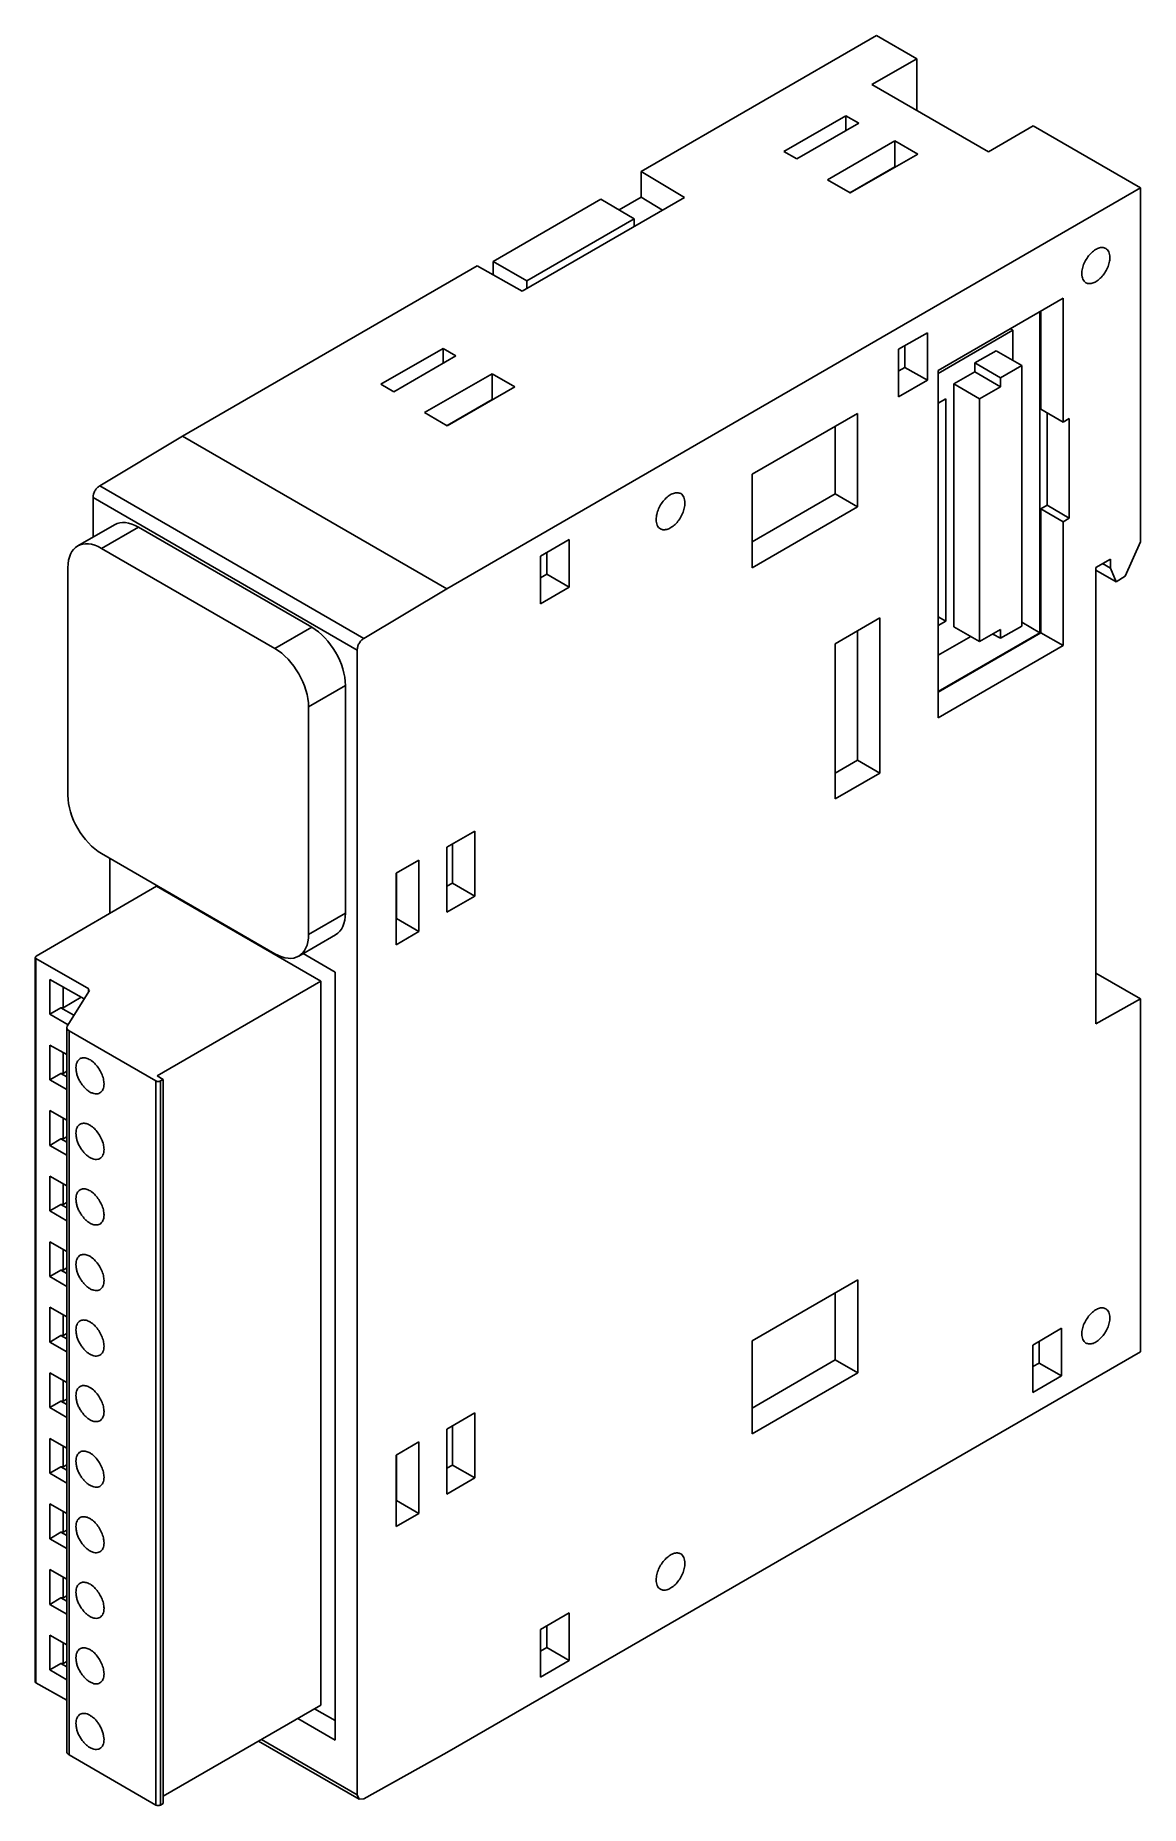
# Model space of a CAD drawing. Header units: millimetres. Extents: x 12 to 82, y 10 to 122.
import ezdxf

# ---------------------------------------------------------------- set-up
doc = ezdxf.new("R2010")
doc.units = ezdxf.units.MM
doc.header["$LTSCALE"] = 8.591504
doc.layers.get('0').update_dxf_attribs({"linetype": 'CONTINUOUS'})

msp = doc.modelspace()

# ---------------------------------------------------------------- linework, layer by layer
at = {"color": 7, "linetype": 'CONTINUOUS'}
for p, q in [((50.68, 113.36), (65.55, 121.95)), ((68.09, 120.48), (65.55, 121.95)), ((65.26, 118.85), (68.09, 120.48)), ((68.09, 120.48), (68.09, 117.21)), ((65.26, 118.85), (72.62, 114.6)), ((59.7, 114.62), (63.61, 116.88)), ((64.43, 116.41), (60.51, 114.15)), ((63.61, 115.93), (63.61, 116.88)), ((63.61, 116.88), (64.43, 116.41)), ((62.45, 112.83), (66.71, 115.29)), ((66.71, 113.66), (66.71, 115.29)), ((66.71, 115.29), (68.15, 114.46)), ((72.62, 114.6), (75.45, 116.24)), ((82.23, 112.32), (75.45, 116.24)), ((60.51, 114.15), (59.7, 114.62)), ((68.15, 114.46), (63.89, 112)), ((50.68, 111.73), (50.68, 113.36)), ((50.68, 113.36), (53.42, 111.72)), ((63.87, 112.02), (66.71, 113.66)), ((66.71, 113.66), (66.74, 113.64)), ((38.39, 87), (82.23, 112.32)), ((63.89, 112), (62.45, 112.83)), ((82.23, 112.32), (82.23, 89.98)), ((41.32, 107.68), (48.12, 111.61)), ((53.42, 111.72), (43.17, 105.8)), ((50.23, 110.37), (48.12, 111.61)), ((49.28, 110.93), (50.68, 111.73)), ((52.03, 110.92), (50.68, 111.73)), ((50.23, 110.37), (43.46, 106.46)), ((50.23, 110.37), (50.23, 109.88)), ((21.71, 96.64), (40.32, 107.39)), ((43.17, 105.8), (40.32, 107.39)), ((41.32, 107.68), (41.32, 106.83)), ((41.32, 107.68), (43.46, 106.46)), ((43.46, 106.46), (43.46, 105.97)), ((69.45, 100.8), (77.34, 105.35)), ((77.34, 105.35), (77.34, 97.53)), ((75.87, 104.51), (75.87, 84.23)), ((75.93, 104.54), (75.93, 98.34)), ((66.93, 102.13), (68.76, 103.18)), ((68.76, 103.18), (68.76, 100.18)), ((69.45, 100.61), (74.17, 103.33)), ((74.17, 103.33), (74.01, 103.43)), ((74.17, 103.33), (74.17, 101.46)), ((34.24, 99.92), (38.16, 102.18)), ((38.16, 101.24), (38.16, 102.18)), ((38.16, 102.18), (38.97, 101.71)), ((66.93, 99.12), (66.93, 102.13)), ((67.34, 102.36), (67.34, 100.99)), ((71.76, 101.27), (73.1, 102.04)), ((74.73, 101.1), (73.1, 102.04)), ((38.97, 101.71), (35.06, 99.45)), ((67.34, 100.99), (66.95, 100.77)), ((67.34, 100.99), (68.76, 100.18)), ((69.45, 78.86), (69.45, 100.8)), ((70.44, 99.95), (71.76, 100.71)), ((71.76, 100.71), (71.76, 101.27)), ((73.39, 100.33), (71.76, 101.27)), ((73.39, 99.77), (71.76, 100.71)), ((73.39, 100.33), (74.73, 101.1)), ((74.17, 101.46), (74.15, 101.44)), ((74.73, 101.1), (74.73, 84.65)), ((35.06, 99.45), (34.24, 99.92)), ((36.99, 98.13), (41.26, 100.59)), ((42.7, 99.76), (38.43, 97.3)), ((41.26, 98.96), (41.26, 100.59)), ((41.26, 100.59), (42.7, 99.76)), ((68.76, 100.18), (66.93, 99.12)), ((70.44, 84.61), (70.44, 99.95)), ((72.06, 99.01), (70.44, 99.95)), ((72.06, 99.01), (73.39, 99.77)), ((73.39, 99.77), (73.39, 100.33)), ((38.42, 97.32), (41.26, 98.96)), ((41.26, 98.96), (41.28, 98.95)), ((69.93, 99.01), (69.45, 98.73)), ((69.93, 84.96), (69.93, 99.01)), ((72.06, 83.67), (72.06, 99.01)), ((38.43, 97.3), (36.99, 98.13)), ((57.69, 94.24), (64.34, 98.08)), ((62.93, 97.27), (62.93, 93.01)), ((64.34, 98.08), (64.34, 92.19)), ((75.93, 98.34), (77.34, 97.53)), ((76.32, 98.12), (76.32, 92.29)), ((77.34, 97.53), (77.73, 97.76)), ((77.73, 97.76), (77.73, 91.47)), ((16.47, 93.51), (21.71, 96.64)), ((38.39, 87), (21.71, 96.64)), ((57.69, 88.34), (57.69, 94.24)), ((16.05, 90.27), (16.05, 92.78)), ((16.05, 92.78), (32.74, 83.14)), ((33.15, 83.87), (16.47, 93.51)), ((62.93, 93.01), (57.69, 89.98)), ((62.93, 93.01), (64.34, 92.19)), ((64.34, 92.19), (57.69, 88.34)), ((76.32, 92.29), (75.93, 92.06)), ((75.93, 92.06), (75.93, 84.23)), ((75.93, 92.06), (77.34, 91.24)), ((76.32, 92.29), (77.73, 91.47)), ((17.41, 91.05), (15.08, 89.71)), ((16.58, 89.56), (18.91, 90.9)), ((18.91, 90.9), (29.87, 84.58)), ((77.73, 91.47), (77.34, 91.24)), ((77.34, 91.24), (77.34, 83.42)), ((27.54, 83.23), (16.58, 89.56)), ((44.31, 89.06), (46.13, 90.11)), ((46.13, 90.11), (46.13, 87.11)), ((81.25, 87.8), (82.23, 89.98)), ((14.46, 88.33), (14.46, 73.96)), ((44.31, 86.06), (44.31, 89.06)), ((44.71, 89.3), (44.71, 87.93)), ((80.33, 88.88), (79.41, 88.35)), ((79.41, 88.35), (79.41, 59.53)), ((80.33, 88.31), (79.83, 88.6)), ((80.33, 88.31), (80.33, 88.88)), ((80.33, 88.31), (80.68, 87.45)), ((44.71, 87.93), (44.31, 87.69)), ((44.71, 87.93), (46.13, 87.11)), ((80.68, 87.45), (79.41, 88.19)), ((81.25, 87.8), (80.68, 87.45)), ((38.39, 87), (33.15, 83.87)), ((46.13, 87.11), (44.31, 86.06)), ((62.93, 83.53), (65.76, 85.17)), ((65.76, 85.17), (65.76, 75.37)), ((69.93, 84.96), (69.45, 85.24)), ((69.45, 84.69), (69.93, 84.96)), ((29.87, 84.58), (27.54, 83.23)), ((64.34, 84.35), (64.34, 76.19)), ((75.87, 84.23), (69.45, 80.52)), ((75.93, 84.23), (69.45, 80.49)), ((71.5, 83.99), (69.45, 82.81)), ((72.06, 83.67), (70.44, 84.61)), ((73.39, 84.43), (72.06, 83.67)), ((73.39, 83.88), (72.9, 84.15)), ((74.73, 84.65), (73.39, 83.88)), ((73.39, 83.88), (73.39, 84.43)), ((74.73, 84.89), (75.87, 84.23)), ((75.93, 84.23), (77.34, 83.42)), ((32.74, 10.85), (32.74, 83.14)), ((62.93, 73.74), (62.93, 83.53)), ((77.34, 83.42), (69.45, 78.86)), ((29.66, 79.55), (31.99, 80.9)), ((31.99, 80.9), (31.99, 66.53)), ((29.66, 65.18), (29.66, 79.55)), ((64.34, 76.19), (62.93, 75.37)), ((64.34, 76.19), (65.76, 75.37)), ((65.76, 75.37), (62.93, 73.74)), ((38.41, 70.7), (40.16, 71.71)), ((40.16, 71.71), (40.16, 67.6)), ((38.41, 66.59), (38.41, 70.7)), ((38.75, 70.89), (38.75, 68.42)), ((16.58, 70.29), (27.54, 63.96)), ((17.11, 69.98), (17.11, 66.52)), ((35.2, 69.05), (36.64, 69.88)), ((36.64, 69.88), (36.64, 65.36)), ((20.05, 68.24), (12.46, 63.8)), ((20.05, 68.24), (30.45, 62.24)), ((35.2, 64.53), (35.2, 69.05)), ((35.22, 69.05), (35.22, 66.18)), ((38.75, 68.42), (38.41, 68.22)), ((38.75, 68.42), (40.16, 67.6)), ((40.16, 67.6), (38.41, 66.59)), ((31.99, 66.53), (29.66, 65.18)), ((35.22, 66.18), (35.2, 66.16)), ((35.22, 66.18), (36.64, 65.36)), ((29.04, 63.81), (31.37, 65.16)), ((36.64, 65.36), (35.2, 64.53)), ((12.4, 63.72), (12.4, 17.99)), ((12.4, 63.72), (12.43, 63.66)), ((29.32, 63.97), (31.34, 62.8)), ((12.43, 17.93), (12.43, 63.66)), ((12.43, 63.66), (15.78, 61.75)), ((31.34, 62.8), (31.34, 14.31)), ((82.23, 61.11), (79.41, 62.74)), ((13.31, 60.14), (13.31, 62.34)), ((15.48, 61.11), (13.31, 62.34)), ((14.16, 60.55), (14.16, 61.85)), ((15.82, 61.65), (14.42, 59.39)), ((15.78, 61.75), (15.76, 61.73)), ((15.76, 61.73), (15.76, 61.71)), ((15.76, 61.71), (15.76, 61.56)), ((15.78, 61.6), (15.78, 61.67)), ((15.82, 61.65), (15.78, 61.67)), ((30.45, 62.24), (20.09, 56.26)), ((30.45, 62.24), (30.45, 16.51)), ((13.31, 60.14), (14.02, 60.55)), ((14.02, 60.55), (14.84, 60.08)), ((14.16, 60.55), (14.02, 60.55)), ((15.29, 61.21), (14.16, 60.55)), ((82.23, 61.11), (79.41, 59.53)), ((82.23, 61.11), (82.23, 38.83)), ((14.47, 59.48), (13.31, 60.14)), ((14.42, 59.39), (14.39, 59.3)), ((14.39, 59.3), (14.39, 13.57)), ((13.31, 56), (13.31, 58.2)), ((14.39, 57.59), (13.31, 58.2)), ((14.54, 13.37), (14.54, 59.09)), ((20.02, 55.93), (14.54, 59.09)), ((14.16, 56.41), (14.16, 57.71)), ((13.31, 56), (14.02, 56.41)), ((14.39, 55.38), (13.31, 56)), ((14.02, 56.41), (14.39, 56.19)), ((14.16, 56.41), (14.02, 56.41)), ((14.39, 56.54), (14.16, 56.41)), ((20.02, 55.93), (20.02, 10.21)), ((20.09, 56.26), (20.48, 56.03)), ((20.48, 56.03), (20.3, 55.93)), ((20.3, 10.21), (20.3, 55.93)), ((20.48, 56.03), (20.48, 10.31)), ((13.31, 51.86), (13.31, 54.06)), ((14.39, 53.45), (13.31, 54.06)), ((14.16, 52.27), (14.16, 53.57)), ((13.31, 51.86), (14.02, 52.27)), ((14.39, 51.24), (13.31, 51.86)), ((14.02, 52.27), (14.39, 52.06)), ((14.16, 52.27), (14.02, 52.27)), ((14.39, 52.4), (14.16, 52.27)), ((13.31, 47.72), (13.31, 49.92)), ((14.39, 49.31), (13.31, 49.92)), ((14.16, 48.13), (14.16, 49.43)), ((13.31, 47.72), (14.02, 48.13)), ((14.02, 48.13), (14.39, 47.92)), ((14.16, 48.13), (14.02, 48.13)), ((14.39, 48.26), (14.16, 48.13)), ((14.39, 47.1), (13.31, 47.72)), ((13.31, 43.58), (13.31, 45.78)), ((14.39, 45.17), (13.31, 45.78)), ((14.16, 43.99), (14.16, 45.29)), ((13.31, 43.58), (14.02, 43.99)), ((14.02, 43.99), (14.39, 43.78)), ((14.16, 43.99), (14.02, 43.99)), ((14.39, 44.12), (14.16, 43.99)), ((14.39, 42.96), (13.31, 43.58)), ((57.69, 39.53), (64.36, 43.38)), ((62.94, 42.57), (62.94, 38.31)), ((64.36, 43.38), (64.36, 37.49)), ((14.39, 41.03), (13.31, 41.64)), ((13.31, 39.44), (13.31, 41.64)), ((14.16, 39.85), (14.16, 41.16)), ((75.42, 39.25), (77.24, 40.31)), ((77.24, 40.31), (77.24, 37.3)), ((13.31, 39.44), (14.02, 39.85)), ((14.39, 38.82), (13.31, 39.44)), ((14.02, 39.85), (14.39, 39.64)), ((14.16, 39.85), (14.02, 39.85)), ((14.39, 39.98), (14.16, 39.85)), ((57.69, 33.64), (57.69, 39.53)), ((75.42, 36.25), (75.42, 39.25)), ((75.83, 39.49), (75.83, 38.12)), ((82.23, 38.83), (38.39, 13.52)), ((62.94, 38.31), (57.69, 35.27)), ((62.94, 38.31), (64.36, 37.49)), ((75.83, 38.12), (75.42, 37.89)), ((75.83, 38.12), (77.24, 37.3)), ((14.39, 36.89), (13.31, 37.5)), ((13.31, 35.3), (13.31, 37.5)), ((14.16, 35.71), (14.16, 37.02)), ((64.36, 37.49), (57.69, 33.64)), ((77.24, 37.3), (75.42, 36.25)), ((14.39, 35.84), (14.16, 35.71)), ((13.31, 35.3), (14.02, 35.71)), ((14.39, 34.68), (13.31, 35.3)), ((14.02, 35.71), (14.39, 35.5)), ((14.16, 35.71), (14.02, 35.71)), ((38.41, 33.95), (40.16, 34.97)), ((40.16, 34.97), (40.16, 30.86)), ((38.41, 29.84), (38.41, 33.95)), ((38.75, 34.15), (38.75, 31.67)), ((14.39, 32.75), (13.31, 33.36)), ((13.31, 31.16), (13.31, 33.36)), ((14.16, 31.57), (14.16, 32.88)), ((35.2, 32.31), (36.64, 33.14)), ((36.64, 33.14), (36.64, 28.62)), ((13.31, 31.16), (14.02, 31.57)), ((14.02, 31.57), (14.39, 31.36)), ((14.16, 31.57), (14.02, 31.57)), ((14.39, 31.7), (14.16, 31.57)), ((35.2, 27.79), (35.2, 32.31)), ((35.22, 32.31), (35.22, 29.43)), ((38.75, 31.67), (38.41, 31.48)), ((38.75, 31.67), (40.16, 30.86)), ((14.39, 30.54), (13.31, 31.16)), ((40.16, 30.86), (38.41, 29.84)), ((14.39, 28.61), (13.31, 29.22)), ((13.31, 27.02), (13.31, 29.22)), ((35.22, 29.43), (35.2, 29.42)), ((35.22, 29.43), (36.64, 28.62)), ((14.16, 27.43), (14.16, 28.74)), ((36.64, 28.62), (35.2, 27.79)), ((13.31, 27.02), (14.02, 27.43)), ((14.39, 26.4), (13.31, 27.02)), ((14.02, 27.43), (14.39, 27.22)), ((14.16, 27.43), (14.02, 27.43)), ((14.39, 27.56), (14.16, 27.43)), ((14.39, 24.47), (13.31, 25.08)), ((13.31, 22.88), (13.31, 25.08)), ((14.16, 23.29), (14.16, 24.6)), ((13.31, 22.88), (14.02, 23.29)), ((14.39, 22.26), (13.31, 22.88)), ((14.02, 23.29), (14.39, 23.08)), ((14.16, 23.29), (14.02, 23.29)), ((14.39, 23.42), (14.16, 23.29)), ((44.31, 21.29), (46.13, 22.34)), ((44.31, 18.29), (44.31, 21.29)), ((44.71, 21.53), (44.71, 20.16)), ((46.13, 22.34), (46.13, 19.34)), ((14.39, 20.33), (13.31, 20.94)), ((13.31, 18.74), (13.31, 20.94)), ((14.16, 19.15), (14.16, 20.46)), ((44.71, 20.16), (44.31, 19.92)), ((44.71, 20.16), (46.13, 19.34)), ((13.31, 18.74), (14.02, 19.15)), ((14.02, 19.15), (14.39, 18.94)), ((14.16, 19.15), (14.02, 19.15)), ((14.39, 19.28), (14.16, 19.15)), ((46.13, 19.34), (44.31, 18.29)), ((12.43, 17.93), (12.4, 17.99)), ((14.39, 16.82), (12.43, 17.93)), ((14.39, 18.12), (13.31, 18.74)), ((30.45, 16.51), (20.48, 10.76)), ((31.34, 14.31), (28.99, 15.67)), ((30.05, 16.28), (31.34, 15.54)), ((32.86, 10.57), (26.51, 14.24)), ((32.74, 10.85), (26.69, 14.34)), ((33.15, 10.6), (38.39, 13.52)), ((20.02, 10.21), (14.54, 13.37)), ((20.48, 10.31), (20.3, 10.21)), ((32.74, 10.85), (32.86, 10.57)), ((32.86, 10.57), (33.15, 10.6))]:
    msp.add_line(p, q, dxfattribs=at)
for centre, ratio, start_param, end_param in [((18.91, 88.45), 0.577181, -0.785219, 0), ((16.58, 87.11), 0.577181, -0.785237, 0.785255), ((29.87, 82.13), 0.577533, -2.356017, -0.785558), ((27.54, 80.78), 0.577533, 3.927152, 5.497643), ((16.58, 72.74), 0.577533, 0.785559, 2.356051), ((29.87, 67.76), 0.577181, -3.141593, -2.356354), ((27.54, 66.41), 0.577181, 2.356355, 3.926847)]:
    msp.add_ellipse(centre, major_axis=(-1.5, 2.6), ratio=ratio, start_param=start_param, end_param=end_param, dxfattribs=at)
for points, knots in [([(78.52, 106.91), (78.52, 107.01), (78.55, 107.24), (78.66, 107.57), (78.84, 107.89), (79.05, 108.17), (79.3, 108.38), (79.52, 108.51), (79.7, 108.55), (79.82, 108.56), (79.93, 108.55), (80, 108.52), (80.03, 108.5)], [0, 0, 0, 0, 0.128687, 0.270307, 0.417461, 0.561799, 0.695453, 0.812709, 0.864675, 0.912506, 0.957137, 1, 1, 1, 1]), ([(80.03, 108.5), (80.07, 108.48), (80.15, 108.41), (80.23, 108.28), (80.28, 108.11), (80.29, 107.99), (80.29, 107.93)], [0, 0, 0, 0, 0.217723, 0.450875, 0.710474, 1, 1, 1, 1]), ([(80.29, 107.93), (80.29, 107.82), (80.26, 107.6), (80.15, 107.27), (79.98, 106.95), (79.76, 106.67), (79.51, 106.45), (79.29, 106.33), (79.11, 106.28), (78.99, 106.27), (78.88, 106.29), (78.81, 106.32), (78.78, 106.33)], [0, 0, 0, 0, 0.128685, 0.270304, 0.417444, 0.561782, 0.695449, 0.812713, 0.86468, 0.912509, 0.957139, 1, 1, 1, 1]), ([(78.78, 106.33), (78.74, 106.36), (78.66, 106.42), (78.58, 106.56), (78.53, 106.72), (78.52, 106.84), (78.52, 106.91)], [0, 0, 0, 0, 0.217723, 0.450872, 0.710467, 1, 1, 1, 1]), ([(16.05, 92.78), (16.05, 92.85), (16.07, 92.99), (16.16, 93.2), (16.29, 93.38), (16.41, 93.47), (16.47, 93.51)], [0, 0, 0, 0, 0.236729, 0.49891, 0.761683, 1, 1, 1, 1]), ([(51.63, 91.38), (51.63, 91.49), (51.66, 91.72), (51.77, 92.06), (51.95, 92.39), (52.17, 92.67), (52.43, 92.9), (52.66, 93.02), (52.84, 93.07), (52.96, 93.08), (53.08, 93.06), (53.15, 93.03), (53.18, 93.02)], [0, 0, 0, 0, 0.128687, 0.270307, 0.417461, 0.561799, 0.695453, 0.812709, 0.864675, 0.912506, 0.957137, 1, 1, 1, 1]), ([(53.18, 93.02), (53.22, 92.99), (53.3, 92.93), (53.38, 92.79), (53.43, 92.62), (53.44, 92.49), (53.44, 92.43)], [0, 0, 0, 0, 0.217723, 0.450875, 0.710474, 1, 1, 1, 1]), ([(53.44, 92.43), (53.44, 92.32), (53.41, 92.09), (53.3, 91.75), (53.12, 91.42), (52.9, 91.13), (52.64, 90.91), (52.41, 90.78), (52.23, 90.74), (52.11, 90.73), (52, 90.74), (51.93, 90.77), (51.89, 90.79)], [0, 0, 0, 0, 0.128685, 0.270304, 0.417444, 0.561782, 0.695449, 0.812713, 0.86468, 0.912509, 0.957139, 1, 1, 1, 1]), ([(51.89, 90.79), (51.85, 90.82), (51.77, 90.88), (51.69, 91.02), (51.64, 91.19), (51.63, 91.31), (51.63, 91.38)], [0, 0, 0, 0, 0.217723, 0.450872, 0.710467, 1, 1, 1, 1]), ([(33.15, 83.87), (33.09, 83.84), (32.98, 83.74), (32.85, 83.56), (32.76, 83.36), (32.74, 83.21), (32.74, 83.14)], [0, 0, 0, 0, 0.238317, 0.50109, 0.763271, 1, 1, 1, 1]), ([(12.46, 63.8), (12.45, 63.79), (12.44, 63.78), (12.42, 63.76), (12.41, 63.74), (12.4, 63.72), (12.4, 63.72)], [0, 0, 0, 0, 0.290126, 0.549308, 0.78242, 1, 1, 1, 1]), ([(15.76, 61.71), (15.76, 61.7), (15.76, 61.69), (15.78, 61.68), (15.78, 61.67)], [0, 0, 0, 0, 0.449244, 1, 1, 1, 1]), ([(14.39, 59.3), (14.39, 59.28), (14.4, 59.24), (14.43, 59.18), (14.48, 59.13), (14.52, 59.11), (14.54, 59.09)], [0, 0, 0, 0, 0.217753, 0.450869, 0.710334, 1, 1, 1, 1]), ([(14.97, 56.77), (14.97, 56.83), (14.98, 56.95), (15.03, 57.11), (15.11, 57.25), (15.19, 57.31), (15.23, 57.34)], [0, 0, 0, 0, 0.289702, 0.54909, 0.782219, 1, 1, 1, 1]), ([(15.23, 57.34), (15.26, 57.36), (15.33, 57.38), (15.44, 57.4), (15.56, 57.39), (15.73, 57.34), (15.96, 57.22), (16.2, 57), (16.42, 56.72), (16.59, 56.41), (16.71, 56.08), (16.74, 55.85), (16.74, 55.75)], [0, 0, 0, 0, 0.042859, 0.087485, 0.13532, 0.187282, 0.304542, 0.438207, 0.582549, 0.729713, 0.871306, 1, 1, 1, 1]), ([(15.85, 55.23), (15.79, 55.27), (15.67, 55.35), (15.51, 55.51), (15.36, 55.69), (15.22, 55.89), (15.11, 56.11), (15.03, 56.33), (14.98, 56.55), (14.97, 56.7), (14.97, 56.77)], [0, 0, 0, 0, 0.114123, 0.237347, 0.366972, 0.499999, 0.633026, 0.762652, 0.885876, 1, 1, 1, 1]), ([(20.02, 55.93), (20.04, 55.92), (20.08, 55.9), (20.16, 55.89), (20.23, 55.9), (20.28, 55.92), (20.3, 55.93)], [0, 0, 0, 0, 0.237269, 0.500027, 0.762769, 1, 1, 1, 1]), ([(16.48, 55.17), (16.44, 55.15), (16.34, 55.11), (16.18, 55.11), (16.02, 55.15), (15.91, 55.2), (15.85, 55.23)], [0, 0, 0, 0, 0.217784, 0.450912, 0.710298, 1, 1, 1, 1]), ([(16.74, 55.75), (16.74, 55.68), (16.73, 55.56), (16.68, 55.4), (16.6, 55.26), (16.52, 55.2), (16.48, 55.17)], [0, 0, 0, 0, 0.289703, 0.54909, 0.782217, 1, 1, 1, 1]), ([(14.97, 52.63), (14.97, 52.69), (14.98, 52.81), (15.03, 52.98), (15.11, 53.11), (15.19, 53.17), (15.23, 53.2)], [0, 0, 0, 0, 0.289702, 0.54909, 0.782219, 1, 1, 1, 1]), ([(15.85, 51.1), (15.79, 51.13), (15.67, 51.21), (15.51, 51.37), (15.36, 51.55), (15.22, 51.75), (15.11, 51.97), (15.03, 52.19), (14.98, 52.41), (14.97, 52.56), (14.97, 52.63)], [0, 0, 0, 0, 0.114123, 0.237347, 0.366972, 0.499999, 0.633026, 0.762652, 0.885876, 1, 1, 1, 1]), ([(15.23, 53.2), (15.26, 53.22), (15.33, 53.24), (15.44, 53.26), (15.56, 53.25), (15.73, 53.21), (15.96, 53.08), (16.2, 52.86), (16.42, 52.58), (16.59, 52.27), (16.71, 51.94), (16.74, 51.71), (16.74, 51.61)], [0, 0, 0, 0, 0.042859, 0.087485, 0.13532, 0.187282, 0.304542, 0.438207, 0.582549, 0.729713, 0.871306, 1, 1, 1, 1]), ([(16.74, 51.61), (16.74, 51.54), (16.73, 51.42), (16.68, 51.26), (16.6, 51.12), (16.52, 51.06), (16.48, 51.03)], [0, 0, 0, 0, 0.289703, 0.54909, 0.782217, 1, 1, 1, 1]), ([(16.48, 51.03), (16.44, 51.01), (16.34, 50.97), (16.18, 50.97), (16.02, 51.01), (15.91, 51.06), (15.85, 51.1)], [0, 0, 0, 0, 0.217784, 0.450912, 0.710298, 1, 1, 1, 1]), ([(14.97, 48.49), (14.97, 48.55), (14.98, 48.67), (15.03, 48.84), (15.11, 48.97), (15.19, 49.03), (15.23, 49.06)], [0, 0, 0, 0, 0.289702, 0.54909, 0.782219, 1, 1, 1, 1]), ([(15.85, 46.96), (15.79, 46.99), (15.67, 47.07), (15.51, 47.23), (15.36, 47.41), (15.22, 47.61), (15.11, 47.83), (15.03, 48.05), (14.98, 48.27), (14.97, 48.42), (14.97, 48.49)], [0, 0, 0, 0, 0.114123, 0.237347, 0.366972, 0.499999, 0.633026, 0.762652, 0.885876, 1, 1, 1, 1]), ([(15.23, 49.06), (15.26, 49.08), (15.33, 49.1), (15.44, 49.12), (15.56, 49.11), (15.73, 49.07), (15.96, 48.94), (16.2, 48.72), (16.42, 48.44), (16.59, 48.13), (16.71, 47.8), (16.74, 47.57), (16.74, 47.47)], [0, 0, 0, 0, 0.042859, 0.087485, 0.13532, 0.187282, 0.304542, 0.438207, 0.582549, 0.729713, 0.871306, 1, 1, 1, 1]), ([(16.48, 46.89), (16.44, 46.87), (16.34, 46.84), (16.18, 46.83), (16.02, 46.87), (15.91, 46.92), (15.85, 46.96)], [0, 0, 0, 0, 0.217784, 0.450912, 0.710298, 1, 1, 1, 1]), ([(16.74, 47.47), (16.74, 47.4), (16.73, 47.28), (16.68, 47.12), (16.6, 46.98), (16.52, 46.92), (16.48, 46.89)], [0, 0, 0, 0, 0.289703, 0.54909, 0.782217, 1, 1, 1, 1]), ([(14.97, 44.35), (14.97, 44.41), (14.98, 44.53), (15.03, 44.7), (15.11, 44.83), (15.19, 44.9), (15.23, 44.92)], [0, 0, 0, 0, 0.289702, 0.54909, 0.782219, 1, 1, 1, 1]), ([(15.23, 44.92), (15.26, 44.94), (15.33, 44.96), (15.44, 44.98), (15.56, 44.97), (15.73, 44.93), (15.96, 44.8), (16.2, 44.58), (16.42, 44.31), (16.59, 43.99), (16.71, 43.66), (16.74, 43.43), (16.74, 43.33)], [0, 0, 0, 0, 0.042859, 0.087485, 0.13532, 0.187282, 0.304542, 0.438207, 0.582549, 0.729713, 0.871306, 1, 1, 1, 1]), ([(15.85, 42.82), (15.79, 42.85), (15.67, 42.93), (15.51, 43.09), (15.36, 43.27), (15.22, 43.47), (15.11, 43.69), (15.03, 43.91), (14.98, 44.13), (14.97, 44.28), (14.97, 44.35)], [0, 0, 0, 0, 0.114123, 0.237347, 0.366972, 0.499999, 0.633026, 0.762652, 0.885876, 1, 1, 1, 1]), ([(16.48, 42.75), (16.44, 42.73), (16.34, 42.7), (16.18, 42.69), (16.02, 42.73), (15.91, 42.78), (15.85, 42.82)], [0, 0, 0, 0, 0.217784, 0.450912, 0.710298, 1, 1, 1, 1]), ([(16.74, 43.33), (16.74, 43.26), (16.73, 43.14), (16.68, 42.98), (16.6, 42.84), (16.52, 42.78), (16.48, 42.75)], [0, 0, 0, 0, 0.289703, 0.54909, 0.782217, 1, 1, 1, 1]), ([(78.52, 39.95), (78.52, 40.06), (78.55, 40.29), (78.66, 40.61), (78.84, 40.93), (79.05, 41.21), (79.3, 41.43), (79.52, 41.55), (79.7, 41.6), (79.82, 41.61), (79.93, 41.59), (80, 41.56), (80.03, 41.55)], [0, 0, 0, 0, 0.128687, 0.270307, 0.417461, 0.561799, 0.695453, 0.812709, 0.864675, 0.912506, 0.957137, 1, 1, 1, 1]), ([(80.03, 41.55), (80.07, 41.52), (80.15, 41.46), (80.23, 41.32), (80.28, 41.16), (80.29, 41.04), (80.29, 40.97)], [0, 0, 0, 0, 0.217723, 0.450875, 0.710474, 1, 1, 1, 1]), ([(14.97, 40.21), (14.97, 40.27), (14.98, 40.39), (15.03, 40.56), (15.11, 40.69), (15.19, 40.76), (15.23, 40.78)], [0, 0, 0, 0, 0.289702, 0.54909, 0.782219, 1, 1, 1, 1]), ([(15.23, 40.78), (15.26, 40.8), (15.33, 40.83), (15.44, 40.84), (15.56, 40.83), (15.73, 40.79), (15.96, 40.66), (16.2, 40.45), (16.42, 40.17), (16.59, 39.85), (16.71, 39.52), (16.74, 39.29), (16.74, 39.19)], [0, 0, 0, 0, 0.042859, 0.087485, 0.13532, 0.187282, 0.304542, 0.438207, 0.582549, 0.729713, 0.871306, 1, 1, 1, 1]), ([(80.29, 40.97), (80.29, 40.87), (80.26, 40.64), (80.15, 40.31), (79.98, 40), (79.76, 39.72), (79.51, 39.5), (79.29, 39.37), (79.11, 39.33), (78.99, 39.32), (78.88, 39.34), (78.81, 39.36), (78.78, 39.38)], [0, 0, 0, 0, 0.128687, 0.270307, 0.417461, 0.561799, 0.695453, 0.812709, 0.864675, 0.912506, 0.957137, 1, 1, 1, 1]), ([(15.85, 38.68), (15.79, 38.71), (15.67, 38.79), (15.51, 38.95), (15.36, 39.13), (15.22, 39.33), (15.11, 39.55), (15.03, 39.77), (14.98, 39.99), (14.97, 40.14), (14.97, 40.21)], [0, 0, 0, 0, 0.114123, 0.237347, 0.366972, 0.499999, 0.633026, 0.762652, 0.885876, 1, 1, 1, 1]), ([(16.74, 39.19), (16.74, 39.12), (16.73, 39), (16.68, 38.84), (16.6, 38.7), (16.52, 38.64), (16.48, 38.61)], [0, 0, 0, 0, 0.289703, 0.54909, 0.782217, 1, 1, 1, 1]), ([(78.78, 39.38), (78.74, 39.41), (78.66, 39.47), (78.58, 39.6), (78.53, 39.77), (78.52, 39.89), (78.52, 39.95)], [0, 0, 0, 0, 0.217723, 0.450875, 0.710474, 1, 1, 1, 1]), ([(16.48, 38.61), (16.44, 38.59), (16.34, 38.56), (16.18, 38.55), (16.02, 38.59), (15.91, 38.64), (15.85, 38.68)], [0, 0, 0, 0, 0.217784, 0.450912, 0.710298, 1, 1, 1, 1]), ([(14.97, 36.07), (14.97, 36.13), (14.98, 36.25), (15.03, 36.42), (15.11, 36.55), (15.19, 36.62), (15.23, 36.64)], [0, 0, 0, 0, 0.289702, 0.54909, 0.782219, 1, 1, 1, 1]), ([(15.85, 34.54), (15.79, 34.57), (15.67, 34.66), (15.51, 34.81), (15.36, 34.99), (15.22, 35.19), (15.11, 35.41), (15.03, 35.63), (14.98, 35.85), (14.97, 36), (14.97, 36.07)], [0, 0, 0, 0, 0.114123, 0.237347, 0.366972, 0.499999, 0.633026, 0.762652, 0.885876, 1, 1, 1, 1]), ([(15.23, 36.64), (15.26, 36.66), (15.33, 36.69), (15.44, 36.7), (15.56, 36.69), (15.73, 36.65), (15.96, 36.52), (16.2, 36.31), (16.42, 36.03), (16.59, 35.71), (16.71, 35.38), (16.74, 35.15), (16.74, 35.05)], [0, 0, 0, 0, 0.042859, 0.087485, 0.13532, 0.187282, 0.304542, 0.438207, 0.582549, 0.729713, 0.871306, 1, 1, 1, 1]), ([(16.74, 35.05), (16.74, 34.98), (16.73, 34.86), (16.68, 34.7), (16.6, 34.56), (16.52, 34.5), (16.48, 34.47)], [0, 0, 0, 0, 0.289703, 0.54909, 0.782217, 1, 1, 1, 1]), ([(16.48, 34.47), (16.44, 34.45), (16.34, 34.42), (16.18, 34.41), (16.02, 34.45), (15.91, 34.5), (15.85, 34.54)], [0, 0, 0, 0, 0.217784, 0.450912, 0.710298, 1, 1, 1, 1]), ([(14.97, 31.93), (14.97, 31.99), (14.98, 32.11), (15.03, 32.28), (15.11, 32.41), (15.19, 32.48), (15.23, 32.5)], [0, 0, 0, 0, 0.289702, 0.54909, 0.782219, 1, 1, 1, 1]), ([(15.23, 32.5), (15.26, 32.52), (15.33, 32.55), (15.44, 32.56), (15.56, 32.55), (15.73, 32.51), (15.96, 32.38), (16.2, 32.17), (16.42, 31.89), (16.59, 31.57), (16.71, 31.24), (16.74, 31.01), (16.74, 30.91)], [0, 0, 0, 0, 0.042859, 0.087485, 0.13532, 0.187282, 0.304542, 0.438207, 0.582549, 0.729713, 0.871306, 1, 1, 1, 1]), ([(15.85, 30.4), (15.79, 30.43), (15.67, 30.52), (15.51, 30.67), (15.36, 30.85), (15.22, 31.05), (15.11, 31.27), (15.03, 31.49), (14.98, 31.71), (14.97, 31.86), (14.97, 31.93)], [0, 0, 0, 0, 0.114123, 0.237347, 0.366972, 0.499999, 0.633026, 0.762652, 0.885876, 1, 1, 1, 1]), ([(16.48, 30.33), (16.44, 30.31), (16.34, 30.28), (16.18, 30.27), (16.02, 30.31), (15.91, 30.37), (15.85, 30.4)], [0, 0, 0, 0, 0.217784, 0.450912, 0.710298, 1, 1, 1, 1]), ([(16.74, 30.91), (16.74, 30.84), (16.73, 30.72), (16.68, 30.56), (16.6, 30.42), (16.52, 30.36), (16.48, 30.33)], [0, 0, 0, 0, 0.289703, 0.54909, 0.782217, 1, 1, 1, 1]), ([(14.97, 27.79), (14.97, 27.85), (14.98, 27.97), (15.03, 28.14), (15.11, 28.27), (15.19, 28.34), (15.23, 28.36)], [0, 0, 0, 0, 0.289702, 0.54909, 0.782219, 1, 1, 1, 1]), ([(15.23, 28.36), (15.26, 28.38), (15.33, 28.41), (15.44, 28.42), (15.56, 28.41), (15.73, 28.37), (15.96, 28.24), (16.2, 28.03), (16.42, 27.75), (16.59, 27.43), (16.71, 27.1), (16.74, 26.87), (16.74, 26.77)], [0, 0, 0, 0, 0.042859, 0.087485, 0.13532, 0.187282, 0.304542, 0.438207, 0.582549, 0.729713, 0.871306, 1, 1, 1, 1]), ([(15.85, 26.26), (15.79, 26.29), (15.67, 26.38), (15.51, 26.53), (15.36, 26.71), (15.22, 26.91), (15.11, 27.13), (15.03, 27.35), (14.98, 27.57), (14.97, 27.72), (14.97, 27.79)], [0, 0, 0, 0, 0.114123, 0.237347, 0.366972, 0.499999, 0.633026, 0.762652, 0.885876, 1, 1, 1, 1]), ([(16.48, 26.2), (16.44, 26.17), (16.34, 26.14), (16.18, 26.13), (16.02, 26.17), (15.91, 26.23), (15.85, 26.26)], [0, 0, 0, 0, 0.217784, 0.450912, 0.710298, 1, 1, 1, 1]), ([(16.74, 26.77), (16.74, 26.7), (16.73, 26.58), (16.68, 26.42), (16.6, 26.28), (16.52, 26.22), (16.48, 26.2)], [0, 0, 0, 0, 0.289703, 0.54909, 0.782217, 1, 1, 1, 1]), ([(51.63, 24.43), (51.63, 24.54), (51.66, 24.77), (51.77, 25.11), (51.95, 25.43), (52.17, 25.72), (52.43, 25.94), (52.66, 26.07), (52.84, 26.12), (52.96, 26.13), (53.08, 26.11), (53.15, 26.08), (53.18, 26.06)], [0, 0, 0, 0, 0.128685, 0.270304, 0.417444, 0.561782, 0.695449, 0.812713, 0.86468, 0.912509, 0.957139, 1, 1, 1, 1]), ([(53.18, 26.06), (53.22, 26.04), (53.3, 25.97), (53.38, 25.83), (53.43, 25.66), (53.44, 25.54), (53.44, 25.48)], [0, 0, 0, 0, 0.217723, 0.450872, 0.710467, 1, 1, 1, 1]), ([(53.44, 25.48), (53.44, 25.37), (53.41, 25.13), (53.3, 24.8), (53.12, 24.47), (52.9, 24.18), (52.64, 23.96), (52.41, 23.83), (52.23, 23.78), (52.11, 23.77), (52, 23.79), (51.93, 23.82), (51.89, 23.84)], [0, 0, 0, 0, 0.128687, 0.270307, 0.417461, 0.561799, 0.695453, 0.812709, 0.864675, 0.912506, 0.957137, 1, 1, 1, 1]), ([(14.97, 23.65), (14.97, 23.71), (14.98, 23.83), (15.03, 24), (15.11, 24.13), (15.19, 24.2), (15.23, 24.22)], [0, 0, 0, 0, 0.289702, 0.54909, 0.782219, 1, 1, 1, 1]), ([(15.85, 22.12), (15.79, 22.15), (15.67, 22.24), (15.51, 22.39), (15.36, 22.57), (15.22, 22.77), (15.11, 22.99), (15.03, 23.21), (14.98, 23.43), (14.97, 23.58), (14.97, 23.65)], [0, 0, 0, 0, 0.114123, 0.237347, 0.366972, 0.499999, 0.633026, 0.762652, 0.885876, 1, 1, 1, 1]), ([(15.23, 24.22), (15.26, 24.24), (15.33, 24.27), (15.44, 24.28), (15.56, 24.27), (15.73, 24.23), (15.96, 24.11), (16.2, 23.89), (16.42, 23.61), (16.59, 23.29), (16.71, 22.96), (16.74, 22.73), (16.74, 22.63)], [0, 0, 0, 0, 0.042859, 0.087485, 0.13532, 0.187282, 0.304542, 0.438207, 0.582549, 0.729713, 0.871306, 1, 1, 1, 1]), ([(51.89, 23.84), (51.85, 23.86), (51.77, 23.93), (51.69, 24.07), (51.64, 24.24), (51.63, 24.36), (51.63, 24.43)], [0, 0, 0, 0, 0.217723, 0.450875, 0.710474, 1, 1, 1, 1]), ([(16.74, 22.63), (16.74, 22.56), (16.73, 22.44), (16.68, 22.28), (16.6, 22.14), (16.52, 22.08), (16.48, 22.06)], [0, 0, 0, 0, 0.289703, 0.54909, 0.782217, 1, 1, 1, 1]), ([(16.48, 22.06), (16.44, 22.03), (16.34, 22), (16.18, 21.99), (16.02, 22.03), (15.91, 22.09), (15.85, 22.12)], [0, 0, 0, 0, 0.217784, 0.450912, 0.710298, 1, 1, 1, 1]), ([(15.23, 20.08), (15.26, 20.1), (15.33, 20.13), (15.44, 20.14), (15.56, 20.13), (15.73, 20.09), (15.96, 19.97), (16.2, 19.75), (16.42, 19.47), (16.59, 19.15), (16.71, 18.82), (16.74, 18.59), (16.74, 18.49)], [0, 0, 0, 0, 0.042859, 0.087485, 0.13532, 0.187282, 0.304542, 0.438207, 0.582549, 0.729713, 0.871306, 1, 1, 1, 1]), ([(14.97, 19.51), (14.97, 19.57), (14.98, 19.69), (15.03, 19.86), (15.11, 19.99), (15.19, 20.06), (15.23, 20.08)], [0, 0, 0, 0, 0.289702, 0.54909, 0.782219, 1, 1, 1, 1]), ([(15.85, 17.98), (15.79, 18.01), (15.67, 18.1), (15.51, 18.25), (15.36, 18.43), (15.22, 18.64), (15.11, 18.85), (15.03, 19.07), (14.98, 19.29), (14.97, 19.44), (14.97, 19.51)], [0, 0, 0, 0, 0.114123, 0.237347, 0.366972, 0.499999, 0.633026, 0.762652, 0.885876, 1, 1, 1, 1]), ([(16.48, 17.92), (16.44, 17.89), (16.34, 17.86), (16.18, 17.85), (16.02, 17.89), (15.91, 17.95), (15.85, 17.98)], [0, 0, 0, 0, 0.217784, 0.450912, 0.710298, 1, 1, 1, 1]), ([(16.74, 18.49), (16.74, 18.42), (16.73, 18.3), (16.68, 18.14), (16.6, 18), (16.52, 17.94), (16.48, 17.92)], [0, 0, 0, 0, 0.289703, 0.54909, 0.782217, 1, 1, 1, 1]), ([(14.97, 15.37), (14.97, 15.43), (14.98, 15.55), (15.03, 15.72), (15.11, 15.85), (15.19, 15.92), (15.23, 15.94)], [0, 0, 0, 0, 0.289703, 0.54909, 0.782217, 1, 1, 1, 1]), ([(15.23, 15.94), (15.27, 15.96), (15.36, 16), (15.52, 16), (15.69, 15.96), (15.8, 15.91), (15.85, 15.88)], [0, 0, 0, 0, 0.217784, 0.450912, 0.710298, 1, 1, 1, 1]), ([(15.85, 15.88), (15.91, 15.84), (16.03, 15.76), (16.2, 15.61), (16.35, 15.42), (16.48, 15.22), (16.59, 15.01), (16.67, 14.78), (16.72, 14.56), (16.74, 14.42), (16.74, 14.35)], [0, 0, 0, 0, 0.114123, 0.237347, 0.366972, 0.499999, 0.633026, 0.762652, 0.885876, 1, 1, 1, 1]), ([(15.85, 13.84), (15.79, 13.87), (15.67, 13.96), (15.51, 14.11), (15.36, 14.29), (15.22, 14.5), (15.11, 14.71), (15.03, 14.93), (14.98, 15.15), (14.97, 15.3), (14.97, 15.37)], [0, 0, 0, 0, 0.114123, 0.237347, 0.366972, 0.499999, 0.633026, 0.762652, 0.885876, 1, 1, 1, 1]), ([(14.54, 13.37), (14.52, 13.38), (14.48, 13.41), (14.43, 13.46), (14.4, 13.52), (14.39, 13.55), (14.39, 13.57)], [0, 0, 0, 0, 0.289666, 0.549131, 0.782247, 1, 1, 1, 1]), ([(16.48, 13.78), (16.44, 13.75), (16.34, 13.72), (16.18, 13.71), (16.02, 13.75), (15.91, 13.81), (15.85, 13.84)], [0, 0, 0, 0, 0.217784, 0.450912, 0.710298, 1, 1, 1, 1]), ([(16.74, 14.35), (16.74, 14.29), (16.73, 14.16), (16.68, 14), (16.6, 13.86), (16.52, 13.8), (16.48, 13.78)], [0, 0, 0, 0, 0.289703, 0.54909, 0.782217, 1, 1, 1, 1]), ([(20.3, 10.21), (20.28, 10.19), (20.23, 10.18), (20.16, 10.17), (20.08, 10.18), (20.04, 10.19), (20.02, 10.21)], [0, 0, 0, 0, 0.237231, 0.499973, 0.762731, 1, 1, 1, 1])]:
    msp.add_open_spline(points, degree=3, knots=knots, dxfattribs=at)

doc.saveas('drawing.dxf')
